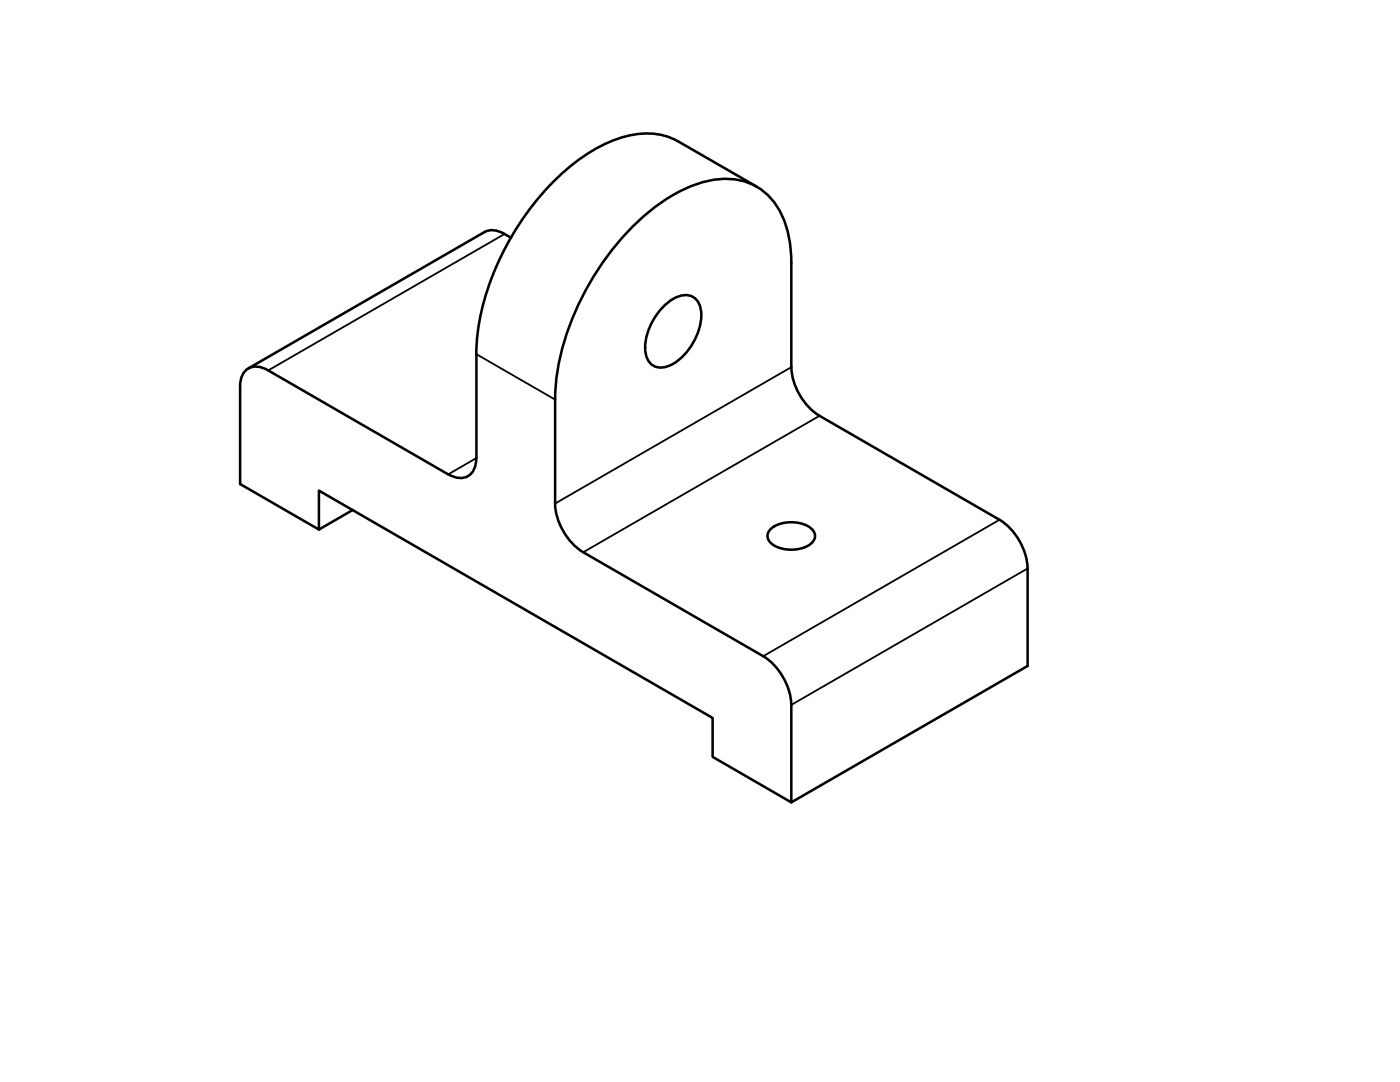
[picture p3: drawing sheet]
<svg xmlns="http://www.w3.org/2000/svg" width="279mm" height="216mm" viewBox="0 0 279 216" stroke-linecap="round" stroke-linejoin="round" font-family="sans-serif">
<!-- layer: MD_Visible -->
<path d="M151 37.3l-15.7-9.1a14 14 0 0 0-11.3-.7 36.2 36.2 0 0 0-15.8 11.1 53.9 53.9 0 0 0-13 28.5l-.1 3.6M102 47.4a6.2 6.2 0 0 0-4.3-1.4l-1 .3-47.1 27.2M157.9 52.5v20.8a12.4 12.4 0 0 0 5.6 9.7l36 20.7a12.3 12.3 0 0 1 5.6 9.7M157.9 52.5a20.2 20.2 0 0 0-3.5-12.3 12.1 12.1 0 0 0-12.6-4.2 31.8 31.8 0 0 0-15.9 9.5 54.6 54.6 0 0 0-14.9 30l-.2 4.2v20.8a12.4 12.4 0 0 0 5.6 9.7M95.1 70.7v20.7M132.7 60.8a5.6 5.6 0 0 1 5-1.8 3.6 3.6 0 0 1 2.3 3.9 12 12 0 0 1-6.6 10.1 3.1 3.1 0 0 1-4.6-2.6 12 12 0 0 1 3.9-9.6zM95 91.4a3.5 3.5 0 0 1-3 4l-1.7-.3-.9-.5-35.9-20.7a3.5 3.5 0 0 0-5 .6l-.5 1.6-.1 1v19.5l15.7 9.1v-7.8l78.6 45.4v7.7l15.7 9.1M70.4 101.8l-6.8 3.9M116.4 110.2l35.9 20.7a12.4 12.4 0 0 1 5.6 9.7v19.5l47.2-27.2v-19.5M153.9 105.4a7 7 0 0 1 8 0 1.96 1.96 0 0 1 .7 1.9 1.96 1.96 0 0 1-1.3 1.6 7.2 7.2 0 0 1-7.4-.4 1.84 1.84 0 0 1 0-3.1z" fill="none" stroke="#000" stroke-width=".51"/>
<!-- layer: MD_Visible Narrow -->
<path d="M100.7 46.7l-47.2 27.2M95.1 70.7l15.7 9M157.9 73.3l-47.1 27.2M95.1 91.4l-5.6 3.3M163.6 83l-47.2 27.2M199.5 103.7l-47.2 27.2M205.1 113.4l-47.2 27.3" fill="none" stroke="#000" stroke-width=".36"/>
</svg>
